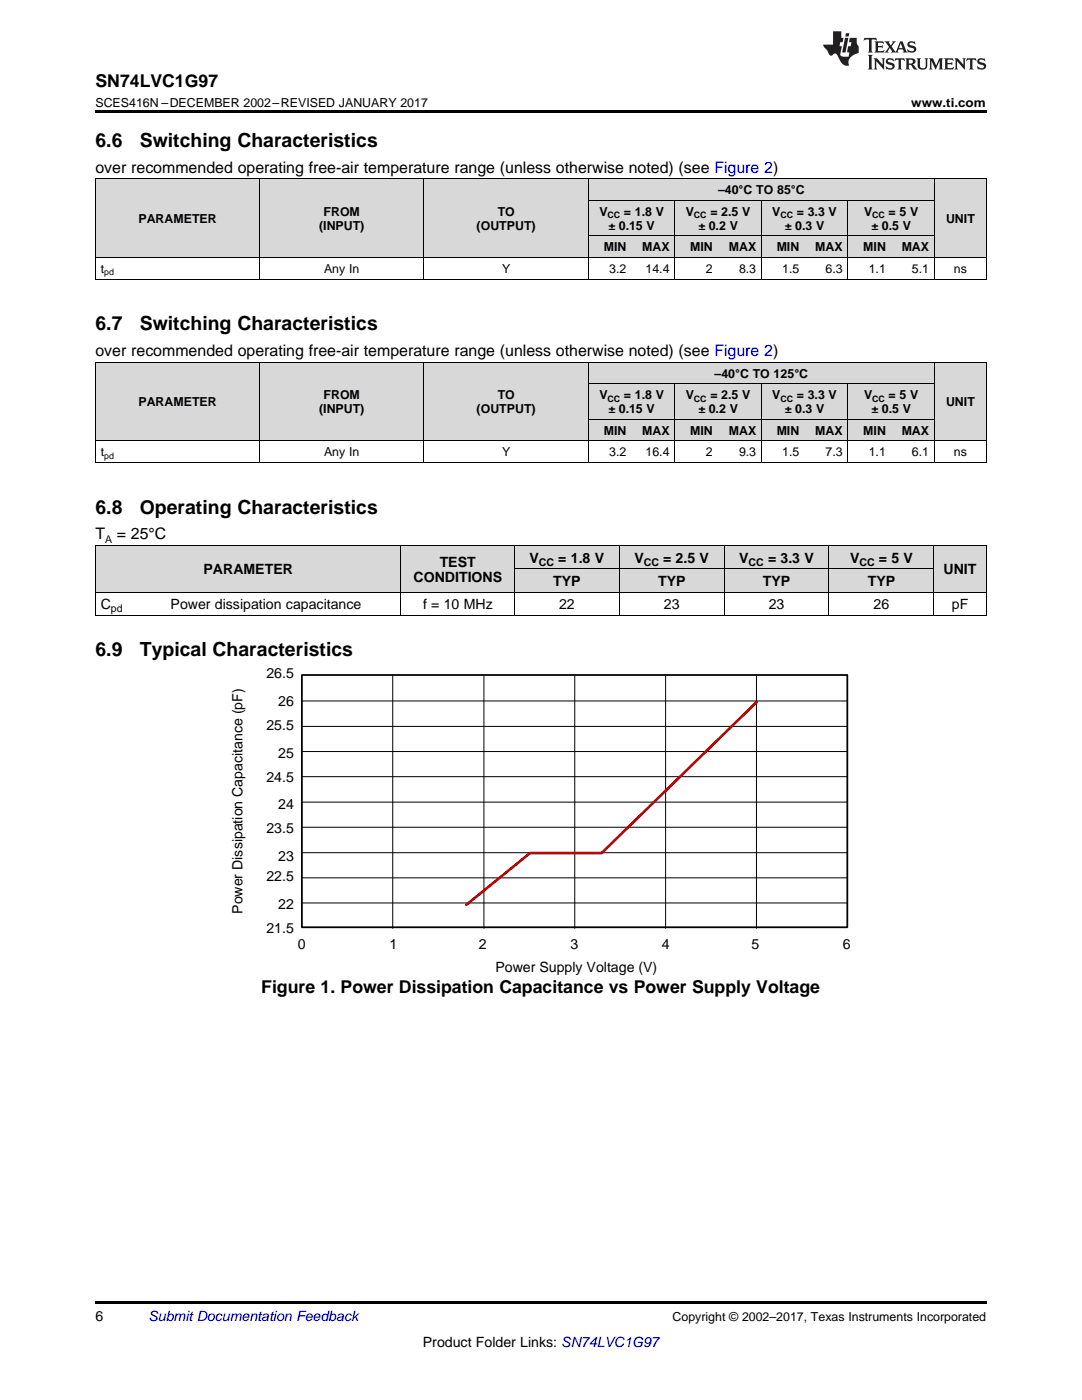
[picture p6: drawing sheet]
<svg xmlns="http://www.w3.org/2000/svg" width="216mm" height="279mm" viewBox="0 0 216 279" stroke-linecap="round" stroke-linejoin="round" font-family="sans-serif">
<defs><g id="words">
<g font-size="3.9">
<text x="19" y="29.3">6.6</text>
<text x="27.9" y="29.3">Switching Characteristics</text>
<text x="19" y="65.9">6.7</text>
<text x="27.9" y="65.9">Switching Characteristics</text>
<text x="19" y="102.5">6.8</text>
<text x="27.9" y="102.5">Operating Characteristics</text>
<text x="19" y="131">6.9</text>
<text x="27.9" y="131">Typical Characteristics</text>
</g>
<g font-size="3.5">
<text x="19" y="17.3">SN74LVC1G97</text>
<text x="52.1" y="198.2">Figure 1. Power Dissipation Capacitance vs Power Supply Voltage</text>
</g>
<g font-size="3.2">
<text x="19" y="34.4">over recommended operating free-air temperature range (unless otherwise noted) (see Figure 2)</text>
<text x="19" y="71">over recommended operating free-air temperature range (unless otherwise noted) (see Figure 2)</text>
<text x="19" y="107.7">T</text>
<text x="23.3" y="107.7">= 25°C</text>
</g>
<g font-size="2.8">
<text x="87.7" y="113.1">TEST</text>
<text x="105.7" y="112.3">V</text>
<text x="111.4" y="112.3">= 1.8 V</text>
<text x="126.6" y="112.3">V</text>
<text x="132.3" y="112.3">= 2.5 V</text>
<text x="147.5" y="112.3">V</text>
<text x="153.2" y="112.3">= 3.3 V</text>
<text x="169.6" y="112.3">V</text>
<text x="175.4" y="112.3">= 5 V</text>
<text x="40.6" y="114.7">PARAMETER</text>
<text x="82.5" y="116.2">CONDITIONS</text>
<text x="110.4" y="117">TYP</text>
<text x="131.3" y="117">TYP</text>
<text x="152.2" y="117">TYP</text>
<text x="173.1" y="117">TYP</text>
<text x="188.3" y="114.7">UNIT</text>
<text x="20.1" y="121.6">C</text>
<text x="34" y="121.6">Power dissipation capacitance</text>
<text x="84.4" y="121.6">f = 10 MHz</text>
<text x="111.5" y="121.6">22</text>
<text x="132.5" y="121.6">23</text>
<text x="153.4" y="121.6">23</text>
<text x="174.3" y="121.6">26</text>
<text x="189.9" y="121.6">pF</text>
<text x="53.2" y="135.3">26.5</text>
<text x="55.5" y="140.9">26</text>
<text x="53.2" y="145.7">25.5</text>
<text x="53.2" y="156">24.5</text>
<text x="55.5" y="151.2">25</text>
<text x="55.5" y="161.5">24</text>
<text x="53.2" y="166.3">23.5</text>
<text x="55.5" y="171.8">23</text>
<text x="53.2" y="175.8">22.5</text>
<text x="48.4" y="182.4" transform="rotate(-90 48.4 182.4)">Power Dissipation Capacitance (pF)</text>
<text x="55.5" y="181.4">22</text>
<text x="53.2" y="186.1">21.5</text>
<text x="59.5" y="189.3">0</text>
<text x="77.7" y="189.3">1</text>
<text x="95.6" y="189.3">2</text>
<text x="113.8" y="189.3">3</text>
<text x="132.1" y="189.3">4</text>
<text x="149.9" y="189.3">5</text>
<text x="168.2" y="189.3">6</text>
<text x="98.8" y="194.1">Power Supply Voltage (V)</text>
<text x="19" y="263.6">6</text>
<text x="84.4" y="268.9">Product Folder Links: SN74LVC1G97</text>
</g>
<text font-size="2.8" fill="#0000c8" x="29.6" y="263.6">Submit Documentation Feedback</text>
<g font-size="2.5">
<text x="19" y="21.4">SCES416N –DECEMBER 2002–REVISED JANUARY 2017</text>
<text x="181.8" y="21.4">www.ti.com</text>
<text x="143.3" y="38.7">–40°C TO 85°C</text>
<text x="27.6" y="44.4">PARAMETER</text>
<text x="63.7" y="45.9">(INPUT)</text>
<text x="64.6" y="43">FROM</text>
<text x="95.1" y="45.9">(OUTPUT)</text>
<text x="99.3" y="43">TO</text>
<text x="119.6" y="43">V</text>
<text x="121.4" y="45.9">± 0.15 V</text>
<text x="124.5" y="43">=</text>
<text x="126.7" y="43">1.8 V</text>
<text x="136.8" y="43">V</text>
<text x="139.3" y="45.9">± 0.2 V</text>
<text x="141.7" y="43">=</text>
<text x="143.9" y="43">2.5 V</text>
<text x="154.1" y="43">V</text>
<text x="156.6" y="45.9">± 0.3 V</text>
<text x="159" y="43">=</text>
<text x="161.2" y="43">3.3 V</text>
<text x="172.4" y="43">V</text>
<text x="173.9" y="45.9">± 0.5 V</text>
<text x="177.3" y="43">= 5 V</text>
<text x="188.8" y="44.4">UNIT</text>
<text x="120.5" y="50.2">MIN</text>
<text x="128.1" y="50.2">MAX</text>
<text x="137.7" y="50.2">MIN</text>
<text x="145.4" y="50.2">MAX</text>
<text x="155" y="50.2">MIN</text>
<text x="162.7" y="50.2">MAX</text>
<text x="172.3" y="50.2">MIN</text>
<text x="179.9" y="50.2">MAX</text>
<text x="20.1" y="54.5">t</text>
<text x="64.7" y="54.5">Any In</text>
<text x="100.2" y="54.5">Y</text>
<text x="121.6" y="54.5">3.2</text>
<text x="128.8" y="54.5">14.4</text>
<text x="140.9" y="54.5">2</text>
<text x="147.5" y="54.5">8.3</text>
<text x="156.1" y="54.5">1.5</text>
<text x="164.7" y="54.5">6.3</text>
<text x="173.4" y="54.5">1.1</text>
<text x="182" y="54.5">5.1</text>
<text x="190.3" y="54.5">ns</text>
<text x="142.6" y="75.4">–</text>
<text x="143.9" y="75.4">40°C TO 125°C</text>
<text x="27.6" y="81.1">PARAMETER</text>
<text x="63.7" y="82.5">(INPUT)</text>
<text x="64.6" y="79.7">FROM</text>
<text x="95.1" y="82.5">(OUTPUT)</text>
<text x="99.3" y="79.7">TO</text>
<text x="119.6" y="79.7">V</text>
<text x="121.4" y="82.5">± 0.15 V</text>
<text x="124.5" y="79.7">=</text>
<text x="126.7" y="79.7">1.8 V</text>
<text x="136.8" y="79.7">V</text>
<text x="139.3" y="82.5">± 0.2 V</text>
<text x="141.7" y="79.7">=</text>
<text x="143.9" y="79.7">2.5 V</text>
<text x="154.1" y="79.7">V</text>
<text x="156.6" y="82.5">± 0.3 V</text>
<text x="159" y="79.7">=</text>
<text x="161.2" y="79.7">3.3 V</text>
<text x="172.4" y="79.7">V</text>
<text x="173.9" y="82.5">± 0.5 V</text>
<text x="177.3" y="79.7">= 5 V</text>
<text x="188.8" y="81.1">UNIT</text>
<text x="120.5" y="86.8">MIN</text>
<text x="128.1" y="86.8">MAX</text>
<text x="137.7" y="86.8">MIN</text>
<text x="145.4" y="86.8">MAX</text>
<text x="155" y="86.8">MIN</text>
<text x="162.7" y="86.8">MAX</text>
<text x="172.3" y="86.8">MIN</text>
<text x="179.9" y="86.8">MAX</text>
<text x="20.1" y="91.1">t</text>
<text x="64.7" y="91.1">Any In</text>
<text x="100.2" y="91.1">Y</text>
<text x="121.6" y="91.1">3.2</text>
<text x="128.8" y="91.1">16.4</text>
<text x="140.9" y="91.1">2</text>
<text x="147.5" y="91.1">9.3</text>
<text x="156.1" y="91.1">1.5</text>
<text x="164.7" y="91.1">7.3</text>
<text x="173.4" y="91.1">1.1</text>
<text x="182" y="91.1">6.1</text>
<text x="190.3" y="91.1">ns</text>
<text x="134.2" y="263.6">Copyright © 2002–2017, Texas Instruments Incorporated</text>
</g>
<g font-size="2.1">
<text x="21" y="108.3">A</text>
<text x="107.5" y="112.9">CC</text>
<text x="128.4" y="112.9">CC</text>
<text x="149.4" y="112.9">CC</text>
<text x="171.5" y="112.9">CC</text>
<text x="22.1" y="122.2">pd</text>
</g>
<g font-size="1.8">
<text x="121.2" y="43.5">CC</text>
<text x="138.5" y="43.5">CC</text>
<text x="155.7" y="43.5">CC</text>
<text x="174" y="43.5">CC</text>
<text x="20.8" y="55">pd</text>
<text x="121.2" y="80.2">CC</text>
<text x="138.5" y="80.2">CC</text>
<text x="155.7" y="80.2">CC</text>
<text x="174" y="80.2">CC</text>
<text x="20.8" y="91.6">pd</text>
</g>
</g></defs>
<g fill="#d8d8d8">
<path d="M19 108.9h14v9.4h-14z"/>
<path d="M33 108.9h47v9.4h-47z"/>
<path d="M80 108.9h22.7v9.4h-22.7z"/>
<path d="M186.4 108.9h10.4v9.4h-10.4z"/>
<path d="M102.7 113.6h20.9v4.7h-20.9z"/>
<path d="M123.6 113.6h20.9v4.7h-20.9z"/>
<path d="M144.5 113.6h21v4.7h-21z"/>
<path d="M165.5 113.6h20.9v4.7h-20.9z"/>
<path d="M102.7 108.9h20.9v4.7h-20.9z"/>
<path d="M123.6 108.9h20.9v4.7h-20.9z"/>
<path d="M144.5 108.9h21v4.7h-21z"/>
<path d="M165.5 108.9h20.9v4.7h-20.9z"/>
<path d="M19 72.3h32.8v15.8h-32.8z"/>
<path d="M51.8 72.3h32.8v15.8h-32.8z"/>
<path d="M84.6 72.3h32.8v15.8h-32.8z"/>
<path d="M186.5 72.3h10.3v15.8h-10.3z"/>
<path d="M117.4 83.7h8.6v4.4h-8.6z"/>
<path d="M126 83.7h8.7v4.4h-8.7z"/>
<path d="M134.7 83.7h8.6v4.4h-8.6z"/>
<path d="M143.3 83.7h8.6v4.4h-8.6z"/>
<path d="M151.9 83.7h8.7v4.4h-8.7z"/>
<path d="M160.6 83.7h8.6v4.4h-8.6z"/>
<path d="M169.2 83.7h8.6v4.4h-8.6z"/>
<path d="M177.8 83.7h8.7v4.4h-8.7z"/>
<path d="M117.4 76.6h8.6v7.1h-8.6z"/>
<path d="M126 76.6h8.7v7.1h-8.7z"/>
<path d="M134.7 76.6h8.6v7.1h-8.6z"/>
<path d="M143.3 76.6h8.6v7.1h-8.6z"/>
<path d="M151.9 76.6h8.7v7.1h-8.7z"/>
<path d="M160.6 76.6h8.6v7.1h-8.6z"/>
<path d="M169.2 76.6h8.6v7.1h-8.6z"/>
<path d="M177.8 76.6h8.7v7.1h-8.7z"/>
<path d="M117.4 72.3h8.6v4.3h-8.6z"/>
<path d="M126 72.3h8.7v4.3h-8.7z"/>
<path d="M134.7 72.3h8.6v4.3h-8.6z"/>
<path d="M143.3 72.3h8.6v4.3h-8.6z"/>
<path d="M151.9 72.3h8.7v4.3h-8.7z"/>
<path d="M160.6 72.3h8.6v4.3h-8.6z"/>
<path d="M169.2 72.3h8.6v4.3h-8.6z"/>
<path d="M177.8 72.3h8.7v4.3h-8.7z"/>
<path d="M19 35.7h32.8v15.7h-32.8z"/>
<path d="M51.8 35.7h32.8v15.7h-32.8z"/>
<path d="M84.6 35.7h32.8v15.7h-32.8z"/>
<path d="M186.5 35.7h10.3v15.7h-10.3z"/>
<path d="M117.4 47.1h8.6v4.3h-8.6z"/>
<path d="M126 47.1h8.7v4.3h-8.7z"/>
<path d="M134.7 47.1h8.6v4.3h-8.6z"/>
<path d="M143.3 47.1h8.6v4.3h-8.6z"/>
<path d="M151.9 47.1h8.7v4.3h-8.7z"/>
<path d="M160.6 47.1h8.6v4.3h-8.6z"/>
<path d="M169.2 47.1h8.6v4.3h-8.6z"/>
<path d="M177.8 47.1h8.7v4.3h-8.7z"/>
<path d="M117.4 40h8.6v7.1h-8.6z"/>
<path d="M126 40h8.7v7.1h-8.7z"/>
<path d="M134.7 40h8.6v7.1h-8.6z"/>
<path d="M143.3 40h8.6v7.1h-8.6z"/>
<path d="M151.9 40h8.7v7.1h-8.7z"/>
<path d="M160.6 40h8.6v7.1h-8.6z"/>
<path d="M169.2 40h8.6v7.1h-8.6z"/>
<path d="M177.8 40h8.7v7.1h-8.7z"/>
<path d="M117.4 35.7h8.6v4.3h-8.6z"/>
<path d="M126 35.7h8.7v4.3h-8.7z"/>
<path d="M134.7 35.7h8.6v4.3h-8.6z"/>
<path d="M143.3 35.7h8.6v4.3h-8.6z"/>
<path d="M151.9 35.7h8.7v4.3h-8.7z"/>
<path d="M160.6 35.7h8.6v4.3h-8.6z"/>
<path d="M169.2 35.7h8.6v4.3h-8.6z"/>
<path d="M177.8 35.7h8.7v4.3h-8.7z"/>
</g>
<g fill="#000">
<path d="M19 22h177.8v.5h-177.8zM19 55.7h.2zM84.5 55.7h.1zM117.3 55.7h.1zM125.9 55.7h.1zM134.6 55.7h.1zM143.2 55.7h.1zM151.8 55.7h.1zM160.5 55.7h.1zM169.1 55.7h.1zM177.7 55.7h.1zM186.4 55.7h.1z"/>
<path d="M196.7 55.7h.1zM19 259.7h177.8v.5h-177.8z"/>
</g>
<path d="M60.2 134.7h108.9v50.4h-108.9z" fill="none" stroke="#000" stroke-width=".35"/>
<g fill="none" stroke="#000" stroke-width=".2">
<path d="M19 35.6h177.8M19.1 35.7v20M51.8 35.7v20M84.6 35.7v20M117.4 35.7v20M117.4 40h69.1M134.6 40v15.7M151.9 40v15.7M169.2 40v15.7M186.4 35.7v20M196.8 35.7v20M19 55.7h177.8"/>
<path d="M19 51.4h177.8M117.4 47.1h69.1M19 72.3h177.8M19.1 72.3v20.1M51.8 72.3v20.1M84.6 72.3v20.1M117.4 72.3v20.1M117.4 76.6h69.1M134.6 76.6v15.8M151.9 76.6v15.8M169.2 76.6v15.8M186.4 72.3v20.1"/>
<path d="M196.8 72.3v20.1M19 92.3h177.8M19 88h177.8M117.4 83.7h69.1M19 118.2h177.8M19 108.9h177.8M19.1 108.9v14M80 108.9v14M102.6 108.9v14M102.7 113.5h83.6M123.6 108.9v14M144.5 108.9v14"/>
<path d="M165.4 108.9v14M186.3 108.9v14M196.8 108.9v14M19 122.9h177.8M60.2 139.9h108.9M78.4 134.9v50.4M96.6 134.9v50.4M114.7 134.9v50.4M132.8 134.9v50.4M150.9 134.9v50.4M60.2 155h108.9M60.2 150h108.9"/>
<path d="M60.2 145h108.9M60.2 175.2h108.9M60.2 170.2h108.9M60.2 165.1h108.9M60.2 160.1h108.9M60.2 180.2h108.9"/>
</g>
<path d="M151 140.1l-31 30.1h-14.2l-12.7 10.4" fill="none" stroke="#c00000" stroke-width=".53"/>
<g fill="#231f20">
<path d="M172.5 7.6l-.1 .5 .4-.2h.6v.1v2.1l-.2 .4h.9l-.2-.4v-2.1l.1-.1h.5l.5 .2-.2-.5zM174.5 8.3l.2 .3v1.5l-.2 .4h1.8l.2-.6a1.04 1.04 0 0 1-1.3 .2v-.7h.6l.3 .2v-.6l-.3 .2h-.6v-.6l.8-.1 .4 .3-.2-.5zM176.5 8.3l.9 1.1-.9 1.1h.8l-.2-.2 .4-.7 .5 .7-.2 .2h1.5l-.2-.2 .2-.4h.9l.1 .4-.2 .2h1l-.3-.3-.7-1.9h-.5l-.9 2-.8-1 .9-1h-.8l.1 .3-.4 .5-.3-.6 .1-.2zM179.7 8.6l.4 1h-.7zM181.3 8.4a.63 .63 0 0 0-.2 .7 .63 .63 0 0 0 .6 .4l.6 .2 .1 .2a.75 .75 0 0 1-.7 .4 .75 .75 0 0 1-.6-.5l.1 .7 .1-.1a1.11 1.11 0 0 0 1.5-.6 1.13 1.13 0 0 0-1.2-.8l-.1-.4a1.04 1.04 0 0 1 1.2 .2l-.2-.5-.2 .1-.4-.2zM173.2 10.9l.2 .4v2.2l-.2 .4h1l-.3-.4v-2.2l.3-.4zM174.3 11.6l.3 .4v1.5l-.3 .4h.8l-.2-.4v-1.3l1.5 1.7v-1.9l.2-.4h-.7l.2 .4v.9l-1.1-1.3zM177 11.8a.62 .62 0 0 0-.2 .7 .62 .62 0 0 0 .6 .4l.6 .1 .1 .3a.76 .76 0 0 1-.7 .3 .76 .76 0 0 1-.7-.4l.2 .7 .1-.1a1.11 1.11 0 0 0 1.5-.6 1.13 1.13 0 0 0-1.2-.8l-.1-.4a1.04 1.04 0 0 1 1.2 .2l-.2-.6-.2 .1-.5-.1zM178.7 11.6l-.2 .6a.61 .61 0 0 1 .8-.3v1.6l-.2 .4h.9l-.2-.4v-1.6a.63 .63 0 0 1 .7 .3l-.1-.6zM180.6 11.6l.3 .4v1.5l-.3 .4h1l-.2-.2-.1-.8 .6 .2a.76 .76 0 0 0 1.2 .7l-1-1a.58 .58 0 0 0 .6-.5 .58 .58 0 0 0-.5-.6zM181.4 11.9h.1a.45 .45 0 0 1 .5 .1 .45 .45 0 0 1 .1 .5l-.8 .2zM182.9 11.6l.2 .2a2.17 2.17 0 0 0 .3 1.9 .99 .99 0 0 0 1.6-.6v-1.1l.2-.4h-.7l.2 .2a1.92 1.92 0 0 1-.2 1.8 .6 .6 0 0 1-.9-.5v-1.1l.2-.4zM185.4 11.6l.2 .4v1.5l-.2 .4h.7l-.2-.4v-1.4l.8 1.8 .8-1.8v1.4l-.2 .4h.9l-.2-.4v-1.5l.2-.4h-.8l-.6 1.5-.6-1.5zM188.4 11.6l.2 .4v1.5l-.2 .4h1.8l.1-.6a1.04 1.04 0 0 1-1.2 .1v-.6h.5l.4 .2v-.6l-.4 .2h-.5v-.7h.8l.3 .3-.1-.6zM190.5 11.6l.2 .4v1.5l-.2 .4h.7l-.2-.4v-1.3l1.5 1.7v-1.9l.2-.4h-.7l.2 .4v.9l-1.1-1.3zM192.9 11.6l-.1 .6a.61 .61 0 0 1 .7-.3l.1 1.6-.3 .4h1l-.3-.4 .1-1.6a.63 .63 0 0 1 .7 .3l-.1-.6zM195.2 11.8a.62 .62 0 0 0-.2 .7 .62 .62 0 0 0 .6 .4l.6 .1 .1 .3a.76 .76 0 0 1-.7 .3 .76 .76 0 0 1-.6-.4l.1 .7 .1-.1a1.11 1.11 0 0 0 1.6-.6 1.13 1.13 0 0 0-1.3-.8l-.1-.4a1.04 1.04 0 0 1 1.2 .2l-.1-.6-.2 .1-.5-.1z"/>
<path d="M166.2 6.3v2.6h-1.9v.4l.8 .9a.91 .91 0 0 0 1 .8 .56 .56 0 0 1 .5-.3 .56 .56 0 0 1 .5 .3l.4 .8a1.53 1.53 0 0 0 1.9 1.2 1.54 1.54 0 0 1 1-2.1l.9-.3v-1.4a1.52 1.52 0 0 1-.4-1.6h-1.3l-.2 .8h.5l-.2 .8h-.5l-.1 1v.2l.4 .1-.2 .8a1.93 1.93 0 0 1-1.6-.3l.3-1.8h-.5l.2-.8h.4l.2-.8h-.4v-1.3zM168.6 7.6l-.6 2.9h.7l.6-2.9zM168.8 6.6l-.1 .7h.6l.2-.7z"/>
</g>
<use href="#words"/>
</svg>
